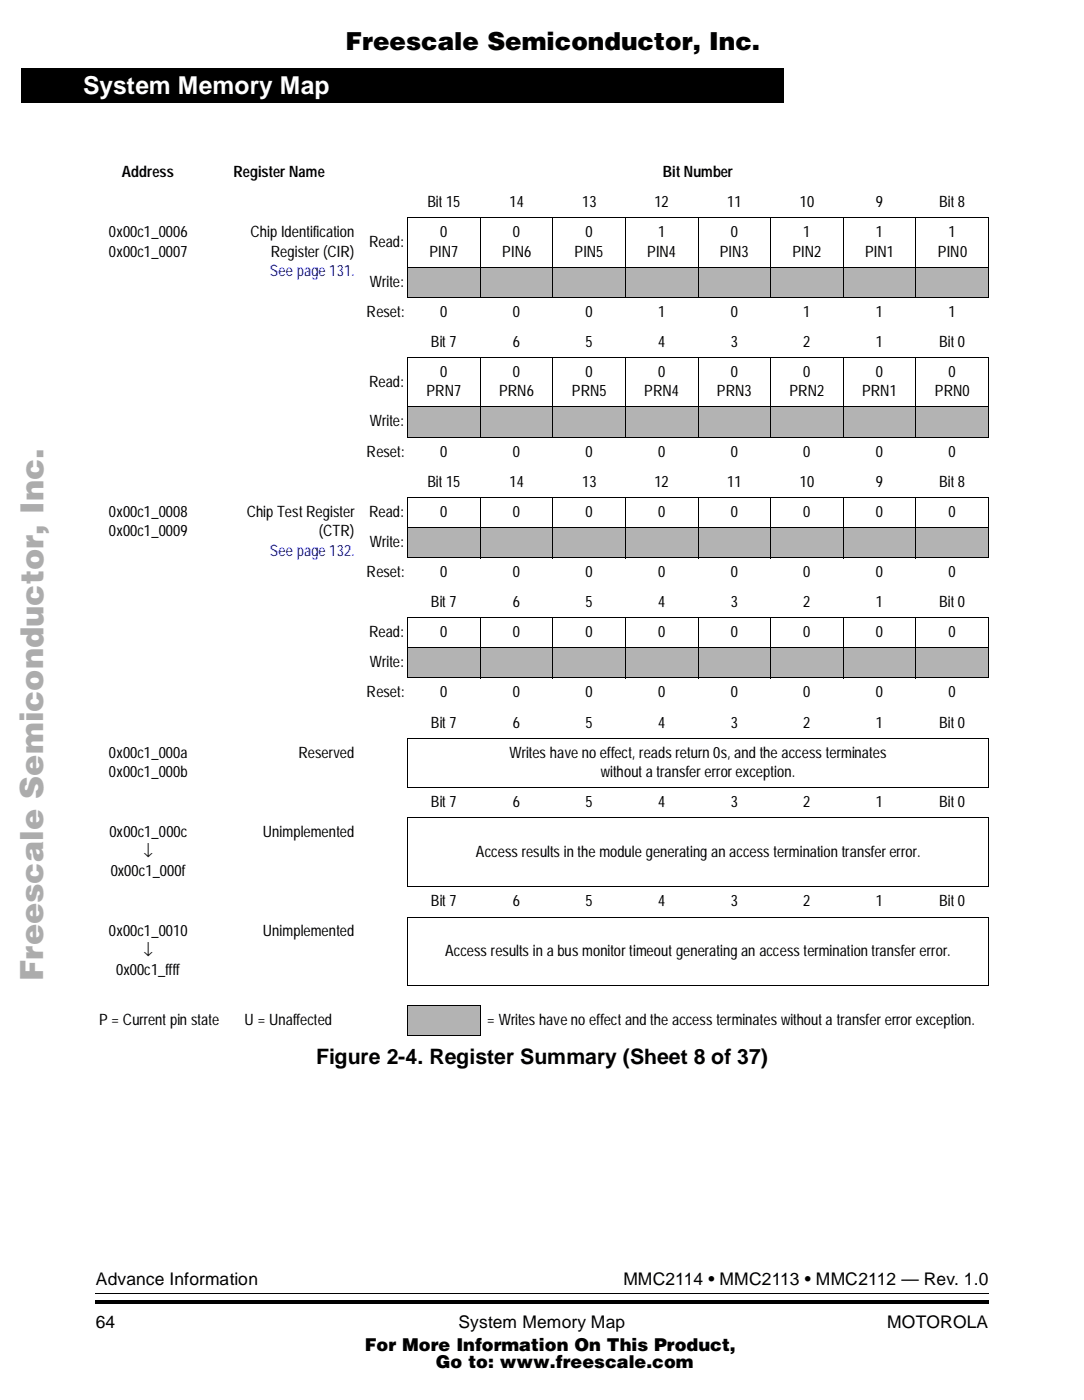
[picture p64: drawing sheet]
<svg xmlns="http://www.w3.org/2000/svg" width="216mm" height="279mm" viewBox="0 0 216 279" stroke-linecap="round" stroke-linejoin="round" font-family="sans-serif">
<defs><g id="words">
<text font-size="6.4" fill="#acacac" x="8.6" y="195.5" transform="rotate(-90 8.6 195.5)">Freescale Semiconductor, Inc...</text>
<text font-size="4.9" x="68.8" y="9.9">Freescale Semiconductor, Inc.</text>
<text font-size="4.9" fill="#fff" x="16.5" y="18.7">System Memory Map</text>
<text font-size="4.2" x="62.9" y="212">Figure 2-4. Register Summary (Sheet 8 of 37)</text>
<g font-size="3.5">
<text x="19.1" y="256">Advance Information</text>
<text x="124.2" y="256">MMC2114 • MMC2113 • MMC2112 — Rev. 1.0</text>
<text x="19.1" y="264.7">64</text>
<text x="72.7" y="269.2">For More Information On This Product,</text>
<text x="91.3" y="264.7">System Memory Map</text>
<text x="176.7" y="264.7">MOTOROLA</text>
<text x="86.8" y="272.8">Go to: www.freescale.com</text>
</g>
<g font-size="3.1">
<text x="24.2" y="35.3">Address</text>
<text x="46.5" y="35.3">Register Name</text>
<text x="132" y="35.3">Bit Number</text>
<text x="85.1" y="41.3">Bit 15</text>
<text x="101.5" y="41.3">14</text>
<text x="115.9" y="41.3">13</text>
<text x="130.3" y="41.3">12</text>
<text x="144.8" y="41.3">11</text>
<text x="159.3" y="41.3">10</text>
<text x="174.5" y="41.3">9</text>
<text x="187.1" y="41.3">Bit 8</text>
<text x="21.7" y="47.2">0x00c1_0006</text>
<text x="49.9" y="47.2">Chip Identification</text>
<text x="87.7" y="47.2">0</text>
<text x="102.1" y="47.2">0</text>
<text x="116.6" y="47.2">0</text>
<text x="131.1" y="47.2">1</text>
<text x="145.6" y="47.2">0</text>
<text x="160" y="47.2">1</text>
<text x="174.4" y="47.2">1</text>
<text x="188.9" y="47.2">1</text>
<text x="21.7" y="51.1">0x00c1_0007</text>
<text x="54" y="51.1">Register (CIR)</text>
<text x="73.5" y="49.2">Read:</text>
<text x="85.5" y="51.1">PIN7</text>
<text x="100" y="51.1">PIN6</text>
<text x="114.4" y="51.1">PIN5</text>
<text x="128.9" y="51.1">PIN4</text>
<text x="143.4" y="51.1">PIN3</text>
<text x="157.9" y="51.1">PIN2</text>
<text x="172.3" y="51.1">PIN1</text>
<text x="186.8" y="51.1">PIN0</text>
<text x="73.7" y="57.1">Write:</text>
<text x="73" y="63.2">Reset:</text>
<text x="87.7" y="63.2">0</text>
<text x="102.1" y="63.2">0</text>
<text x="116.6" y="63.2">0</text>
<text x="131.1" y="63.2">1</text>
<text x="145.6" y="63.2">0</text>
<text x="160" y="63.2">1</text>
<text x="174.4" y="63.2">1</text>
<text x="188.9" y="63.2">1</text>
<text x="85.8" y="69.2">Bit 7</text>
<text x="102.1" y="69.2">6</text>
<text x="116.6" y="69.2">5</text>
<text x="131.1" y="69.2">4</text>
<text x="145.6" y="69.2">3</text>
<text x="160" y="69.2">2</text>
<text x="174.4" y="69.2">1</text>
<text x="187.1" y="69.2">Bit 0</text>
<text x="73.5" y="77.1">Read:</text>
<text x="87.7" y="75.2">0</text>
<text x="102.1" y="75.2">0</text>
<text x="116.6" y="75.2">0</text>
<text x="131.1" y="75.2">0</text>
<text x="145.6" y="75.2">0</text>
<text x="160" y="75.2">0</text>
<text x="174.4" y="75.2">0</text>
<text x="188.9" y="75.2">0</text>
<text x="85" y="79">PRN7</text>
<text x="99.4" y="79">PRN6</text>
<text x="113.9" y="79">PRN5</text>
<text x="128.3" y="79">PRN4</text>
<text x="142.8" y="79">PRN3</text>
<text x="157.3" y="79">PRN2</text>
<text x="171.7" y="79">PRN1</text>
<text x="186.2" y="79">PRN0</text>
<text x="73.7" y="85">Write:</text>
<text x="73" y="91">Reset:</text>
<text x="87.7" y="91">0</text>
<text x="102.1" y="91">0</text>
<text x="116.6" y="91">0</text>
<text x="131.1" y="91">0</text>
<text x="145.6" y="91">0</text>
<text x="160" y="91">0</text>
<text x="174.4" y="91">0</text>
<text x="188.9" y="91">0</text>
<text x="85.1" y="97">Bit 15</text>
<text x="101.5" y="97">14</text>
<text x="115.9" y="97">13</text>
<text x="130.3" y="97">12</text>
<text x="144.8" y="97">11</text>
<text x="159.3" y="97">10</text>
<text x="174.5" y="97">9</text>
<text x="187.1" y="97">Bit 8</text>
<text x="21.7" y="103">0x00c1_0008</text>
<text x="21.7" y="106.9">0x00c1_0009</text>
<text x="49.1" y="103">Chip Test Register</text>
<text x="63.5" y="106.9">(CTR)</text>
<text x="73.5" y="103">Read:</text>
<text x="87.7" y="103">0</text>
<text x="102.1" y="103">0</text>
<text x="116.6" y="103">0</text>
<text x="131.1" y="103">0</text>
<text x="145.6" y="103">0</text>
<text x="160" y="103">0</text>
<text x="174.4" y="103">0</text>
<text x="188.9" y="103">0</text>
<text x="73.7" y="109">Write:</text>
<text x="73" y="115">Reset:</text>
<text x="87.7" y="115">0</text>
<text x="102.1" y="115">0</text>
<text x="116.6" y="115">0</text>
<text x="131.1" y="115">0</text>
<text x="145.6" y="115">0</text>
<text x="160" y="115">0</text>
<text x="174.4" y="115">0</text>
<text x="188.9" y="115">0</text>
<text x="85.8" y="121">Bit 7</text>
<text x="102.1" y="121">6</text>
<text x="116.6" y="121">5</text>
<text x="131.1" y="121">4</text>
<text x="145.6" y="121">3</text>
<text x="160" y="121">2</text>
<text x="174.4" y="121">1</text>
<text x="187.1" y="121">Bit 0</text>
<text x="73.5" y="127">Read:</text>
<text x="87.7" y="127">0</text>
<text x="102.1" y="127">0</text>
<text x="116.6" y="127">0</text>
<text x="131.1" y="127">0</text>
<text x="145.6" y="127">0</text>
<text x="160" y="127">0</text>
<text x="174.4" y="127">0</text>
<text x="188.9" y="127">0</text>
<text x="73.7" y="133">Write:</text>
<text x="73" y="139">Reset:</text>
<text x="87.7" y="139">0</text>
<text x="102.1" y="139">0</text>
<text x="116.6" y="139">0</text>
<text x="131.1" y="139">0</text>
<text x="145.6" y="139">0</text>
<text x="160" y="139">0</text>
<text x="174.4" y="139">0</text>
<text x="188.9" y="139">0</text>
<text x="85.8" y="145">Bit 7</text>
<text x="102.1" y="145">6</text>
<text x="116.6" y="145">5</text>
<text x="131.1" y="145">4</text>
<text x="145.6" y="145">3</text>
<text x="160" y="145">2</text>
<text x="174.4" y="145">1</text>
<text x="187.1" y="145">Bit 0</text>
<text x="21.7" y="151">0x00c1_000a</text>
<text x="21.7" y="154.9">0x00c1_000b</text>
<text x="59.5" y="151">Reserved</text>
<text x="101.5" y="151">Writes have no effect, reads return 0s, and the access terminates</text>
<text x="119.7" y="154.9">without a transfer error exception.</text>
<text x="85.8" y="160.9">Bit 7</text>
<text x="102.1" y="160.9">6</text>
<text x="116.6" y="160.9">5</text>
<text x="131.1" y="160.9">4</text>
<text x="145.6" y="160.9">3</text>
<text x="160" y="160.9">2</text>
<text x="174.4" y="160.9">1</text>
<text x="187.1" y="160.9">Bit 0</text>
<text x="21.8" y="166.9">0x00c1_000c</text>
<text x="52.4" y="166.9">Unimplemented</text>
<text x="28.6" y="170.8">↓</text>
<text x="94.8" y="170.8">Access results in the module generating an access termination transfer error.</text>
<text x="22" y="174.7">0x00c1_000f</text>
<text x="85.8" y="180.7">Bit 7</text>
<text x="102.1" y="180.7">6</text>
<text x="116.6" y="180.7">5</text>
<text x="131.1" y="180.7">4</text>
<text x="145.6" y="180.7">3</text>
<text x="160" y="180.7">2</text>
<text x="174.4" y="180.7">1</text>
<text x="187.1" y="180.7">Bit 0</text>
<text x="21.7" y="186.6">0x00c1_0010</text>
<text x="28.6" y="190.5">↓</text>
<text x="52.4" y="186.6">Unimplemented</text>
<text x="88.7" y="190.5">Access results in a bus monitor timeout generating an access termination transfer error.</text>
<text x="23.1" y="194.4">0x00c1_ffff</text>
<text x="19.8" y="204.2">P = Current pin state</text>
<text x="48.7" y="204.2">U = Unaffected</text>
<text x="97.1" y="204.2">= Writes have no effect and the access terminates without a transfer error exception.</text>
</g>
<g font-size="3.1" fill="#00f">
<text x="53.7" y="55">See page 131.</text>
<text x="53.7" y="110.7">See page 132.</text>
</g>
</g></defs>
<path d="M19 257.7l.1 .2zM19 259.1l.1 .7zM19.1 259.1h177.8v.7h-177.8zM196.9 257.7v.2zM196.9 259.1v.7z" fill="#000"/>
<path d="M19.1 257.8h177.8" fill="none" stroke="#000" stroke-width=".2"/>
<path d="M9.5 13.6h6.3v248.9h-6.3z" fill="#fff"/>
<path d="M4.3 13.6h151.9v6.9h-151.9zM4.3 13.6h151.9v1.7h-151.9z" fill="#000"/>
<g fill="#b3b3b3">
<path d="M81.2 53.3h14.3v5.9h-14.3z"/>
<path d="M95.6 53.3h14.4v5.9h-14.4z"/>
<path d="M110.1 53.3h14.4v5.9h-14.4z"/>
<path d="M124.6 53.3h14.4v5.9h-14.4z"/>
<path d="M139.1 53.3h14.3v5.9h-14.3z"/>
<path d="M153.5 53.3h14.3v5.9h-14.3z"/>
<path d="M167.9 53.3h14.4v5.9h-14.4z"/>
<path d="M182.4 53.3h14.4v5.9h-14.4z"/>
<path d="M81.2 81.1h14.3v5.9h-14.3z"/>
<path d="M95.6 81.1h14.4v5.9h-14.4z"/>
<path d="M110.1 81.1h14.4v5.9h-14.4z"/>
<path d="M124.6 81.1h14.4v5.9h-14.4z"/>
<path d="M139.1 81.1h14.3v5.9h-14.3z"/>
<path d="M153.5 81.1h14.3v5.9h-14.3z"/>
<path d="M167.9 81.1h14.4v5.9h-14.4z"/>
<path d="M182.4 81.1h14.4v5.9h-14.4z"/>
<path d="M81.2 105.2h14.3v5.9h-14.3z"/>
<path d="M95.6 105.2h14.4v5.9h-14.4z"/>
<path d="M110.1 105.2h14.4v5.9h-14.4z"/>
<path d="M124.6 105.2h14.4v5.9h-14.4z"/>
<path d="M139.1 105.2h14.3v5.9h-14.3z"/>
<path d="M153.5 105.2h14.3v5.9h-14.3z"/>
<path d="M167.9 105.2h14.4v5.9h-14.4z"/>
<path d="M182.4 105.2h14.4v5.9h-14.4z"/>
<path d="M81.2 129.1h14.3v5.9h-14.3z"/>
<path d="M95.6 129.1h14.4v5.9h-14.4z"/>
<path d="M110.1 129.1h14.4v5.9h-14.4z"/>
<path d="M124.6 129.1h14.4v5.9h-14.4z"/>
<path d="M139.1 129.1h14.3v5.9h-14.3z"/>
<path d="M153.5 129.1h14.3v5.9h-14.3z"/>
<path d="M167.9 129.1h14.4v5.9h-14.4z"/>
<path d="M182.4 129.1h14.4v5.9h-14.4z"/>
<path d="M81.2 200.3h14.3v5.9h-14.3z"/>
</g>
<g fill="none" stroke="#000" stroke-width=".2">
<path d="M81.1 43.4h115.9M81.1 53.3h115.9M81.1 59.3h115.9M81.2 43.5v15.7M95.6 43.3v16M110.1 43.3v16M124.6 43.3v16M139.1 43.3v16M153.5 43.3v16M167.9 43.3v16M182.4 43.3v16M196.9 43.5v15.7"/>
<path d="M81.1 71.3h115.9M81.2 71.4v15.6M95.6 71.2v16M110.1 71.2v16M124.6 71.2v16M139.1 71.2v16M153.5 71.2v16M167.9 71.2v16M182.4 71.2v16M196.9 71.4v15.6M81.1 81.1h115.9M81.1 87.1h115.9"/>
<path d="M81.1 99.1h115.9M81.2 99.2v11.9M95.6 99.1v12.1M110.1 99.1v12.1M124.6 99.1v12.1M139.1 99.1v12.1M153.5 99.1v12.1M167.9 99.1v12.1M182.4 99.1v12.1M196.9 99.2v11.9M81.1 105.2h115.9M81.1 111.2h115.9"/>
<path d="M81.1 123.1h115.9M81.1 129.1h115.9M81.1 135.1h115.9M81.2 123.2v11.8M95.6 123v12.2M110.1 123v12.2M124.6 123v12.2M139.1 123v12.2M153.5 123v12.2M167.9 123v12.2M182.4 123v12.2M196.9 123.2v11.8"/>
<path d="M81.1 147.1h115.9M81.1 157h115.9M81.2 147.2v9.7M196.9 147.2v9.7M81.1 163h115.9M81.1 176.8h115.9M81.2 163.1v13.6M196.9 163.1v13.6M81.1 182.8h115.9M81.1 196.5h115.9M81.2 182.9v13.5M196.9 182.9v13.5"/>
<path d="M81.1 200.3h14.6M81.1 206.3h14.6M81.2 200.4v5.8M95.6 200.4v5.8"/>
</g>
<use href="#words"/>
</svg>
